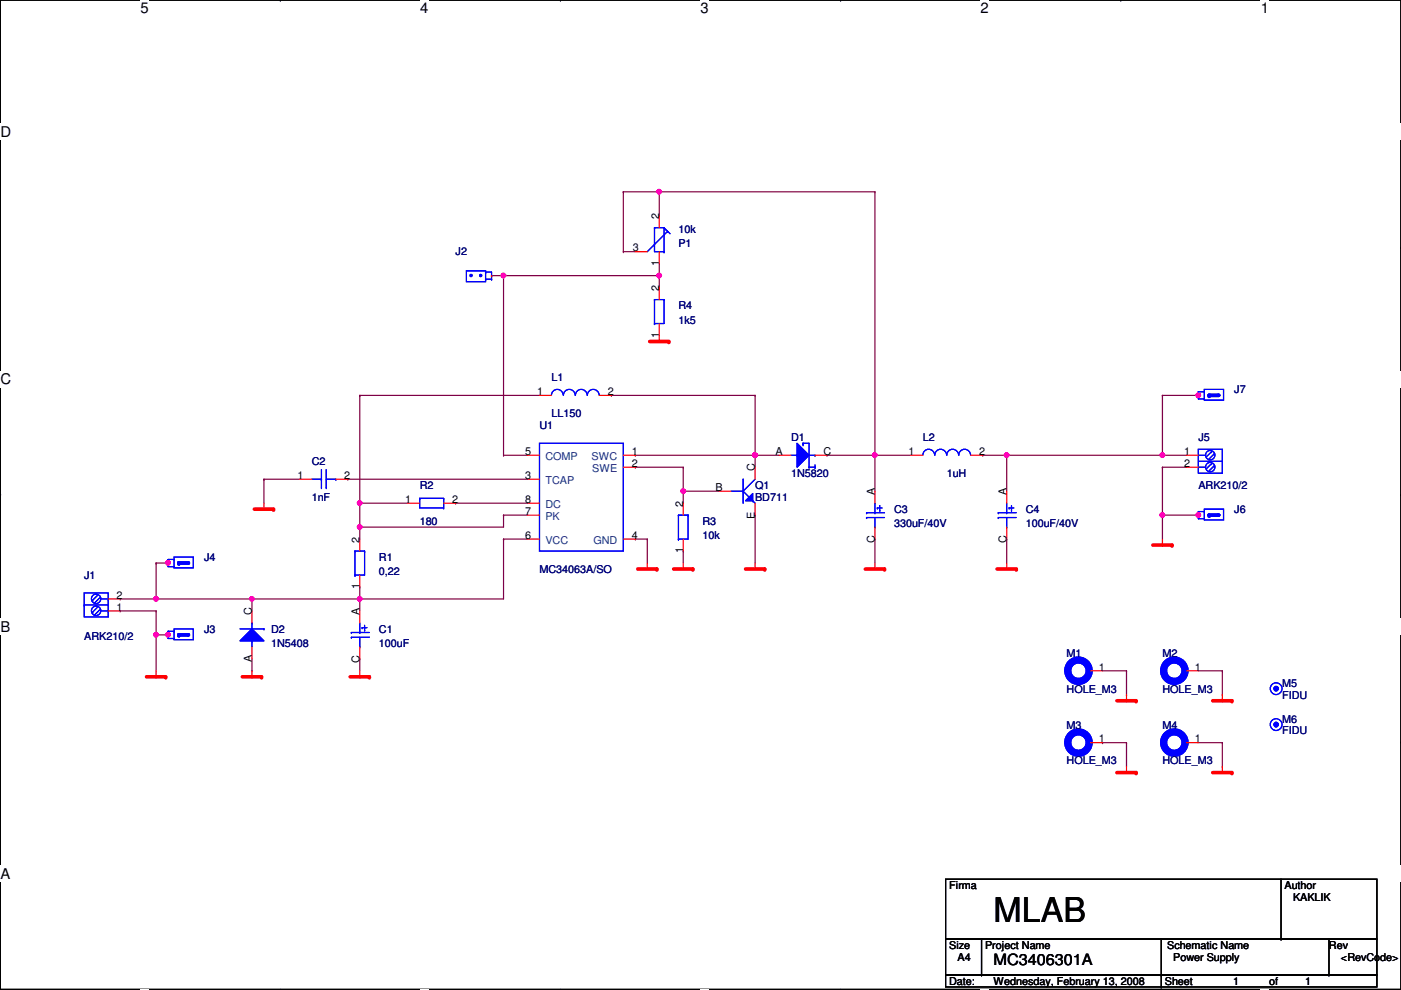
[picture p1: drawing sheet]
<svg xmlns="http://www.w3.org/2000/svg" width="297mm" height="210mm" viewBox="0 0 297 210" stroke-linecap="round" stroke-linejoin="round" font-family="sans-serif">
<defs><g id="words">
<text font-size="7.2" x="210.6" y="195.5">MLAB</text>
<text font-size="3.3" x="210.6" y="204.7">MC3406301A</text>
<g font-size="3.1">
<text x="29.8" y="2.8">5</text>
<text x="89.1" y="2.8">4</text>
<text x="148.5" y="2.8">3</text>
<text x="207.9" y="2.8">2</text>
<text x="267.3" y="2.8">1</text>
<text x=".1" y="29">D</text>
<text x=".1" y="81.5">C</text>
<text x=".1" y="133.9">B</text>
<text x=".1" y="186.4">A</text>
</g>
<g font-size="2.3">
<text x="139.7" y="46.5" transform="rotate(-90 139.7 46.5)">2</text>
<text x="134.2" y="53.3">3</text>
<text x="139.7" y="56.4" transform="rotate(-90 139.7 56.4)">1</text>
<text x="139.7" y="61.8" transform="rotate(-90 139.7 61.8)">2</text>
<text x="139.7" y="71.7" transform="rotate(-90 139.7 71.7)">1</text>
<text x="113.9" y="83.8">1</text>
<text x="128.9" y="83.8">2</text>
<text x="63.1" y="101.6">1</text>
<text x="73" y="101.6">2</text>
<text x="111.3" y="96.5">5</text>
<text x="111.3" y="101.6">3</text>
<text x="133.9" y="96.5">1</text>
<text x="133.9" y="99.1">2</text>
<text x="160.1" y="99.9" transform="rotate(-90 160.1 99.9)">C</text>
<text x="164.4" y="96.5">A</text>
<text x="174.6" y="96.5">C</text>
<text x="192.6" y="96.5">1</text>
<text x="207.6" y="96.5">2</text>
<text x="251" y="96.5">1</text>
<text x="251" y="99.1">2</text>
<text x="85.9" y="106.7">1</text>
<text x="95.8" y="106.7">2</text>
<text x="111.3" y="106.7">8</text>
<text x="144.8" y="107.5" transform="rotate(-90 144.8 107.5)">2</text>
<text x="151.7" y="104.1">B</text>
<text x="185.5" y="104.9" transform="rotate(-90 185.5 104.9)">A</text>
<text x="213.4" y="104.9" transform="rotate(-90 213.4 104.9)">A</text>
<text x="111.3" y="109.2">7</text>
<text x="160.1" y="110" transform="rotate(-90 160.1 110)">E</text>
<text x="76.2" y="115.1" transform="rotate(-90 76.2 115.1)">2</text>
<text x="111.3" y="114.3">6</text>
<text x="133.9" y="114.3">4</text>
<text x="144.8" y="117.4" transform="rotate(-90 144.8 117.4)">1</text>
<text x="185.5" y="115.2" transform="rotate(-90 185.5 115.2)">C</text>
<text x="213.4" y="115.2" transform="rotate(-90 213.4 115.2)">C</text>
<text x="76.2" y="125" transform="rotate(-90 76.2 125)">1</text>
<text x="24.7" y="129.5">1</text>
<text x="24.7" y="127">2</text>
<text x="53.4" y="130.3" transform="rotate(-90 53.4 130.3)">C</text>
<text x="76.2" y="130.3" transform="rotate(-90 76.2 130.3)">A</text>
<text x="53.4" y="140.5" transform="rotate(-90 53.4 140.5)">A</text>
<text x="76.2" y="140.6" transform="rotate(-90 76.2 140.6)">C</text>
<text x="233" y="142.2">1</text>
<text x="253.3" y="142.2">1</text>
<text x="233" y="157.5">1</text>
<text x="253.3" y="157.5">1</text>
<text x="201.2" y="188.6">Firma</text>
<text x="272.4" y="188.6">Author</text>
<text x="274.1" y="191.1">KAKLIK</text>
<text x="201.2" y="201.3">Size</text>
<text x="203" y="203.8">A4</text>
<text x="208.9" y="201.3">Project Name</text>
<text x="247.5" y="201.3">Schematic Name</text>
<text x="248.7" y="203.8">Power Supply</text>
<text x="281.8" y="201.3">Rev</text>
<text x="284.3" y="203.8">&lt;RevCode&gt;</text>
<text x="201.2" y="208.9">Date:</text>
<text x="210.6" y="208.9">Wednesday, February 13, 2008</text>
<text x="247" y="208.9">Sheet</text>
<text x="261.4" y="208.9">1</text>
<text x="269.1" y="208.9">of</text>
<text x="276.7" y="208.9">1</text>
</g>
<g font-size="2.3" fill="#000080">
<text x="143.8" y="52.4">P1</text>
<text x="143.8" y="49.4">10k</text>
<text x="96.6" y="54.2">J2</text>
<text x="143.8" y="65.6">R4</text>
<text x="143.8" y="68.7">1k5</text>
<text x="116.9" y="80.9">L1</text>
<text x="261.7" y="83.4">J7</text>
<text x="116.9" y="88.5">LL150</text>
<text x="114.4" y="91">U1</text>
<text x="167.7" y="93.6">D1</text>
<text x="195.7" y="93.6">L2</text>
<text x="254.1" y="93.6">J5</text>
<text x="66.1" y="98.6">C2</text>
<text x="167.7" y="101.2">1N5820</text>
<text x="200.7" y="101.2">1uH</text>
<text x="66.1" y="106.3">1nF</text>
<text x="89" y="103.7">R2</text>
<text x="160.1" y="103.7">Q1</text>
<text x="160.1" y="106.3">BD711</text>
<text x="254.1" y="103.7">ARK210/2</text>
<text x="89" y="111.3">180</text>
<text x="148.9" y="111.3">R3</text>
<text x="189.6" y="108.8">C3</text>
<text x="189.6" y="111.8">330uF/40V</text>
<text x="217.5" y="108.8">C4</text>
<text x="217.5" y="111.8">100uF/40V</text>
<text x="261.7" y="108.8">J6</text>
<text x="43.3" y="119">J4</text>
<text x="80.3" y="119">R1</text>
<text x="148.9" y="114.4">10k</text>
<text x="17.9" y="122.8">J1</text>
<text x="80.3" y="122">0,22</text>
<text x="114.4" y="121.5">MC34063A/SO</text>
<text x="17.9" y="135.7">ARK210/2</text>
<text x="43.3" y="134.2">J3</text>
<text x="57.5" y="134.2">D2</text>
<text x="57.5" y="137.2">1N5408</text>
<text x="80.3" y="134.2">C1</text>
<text x="80.3" y="137.2">100uF</text>
<text x="226.1" y="139.3">M1</text>
<text x="246.5" y="139.3">M2</text>
<text x="226.1" y="146.9">HOLE_M3</text>
<text x="246.5" y="146.9">HOLE_M3</text>
<text x="271.9" y="145.6">M5</text>
<text x="271.9" y="148.2">FIDU</text>
<text x="226.1" y="154.5">M3</text>
<text x="246.5" y="154.5">M4</text>
<text x="271.9" y="153.2">M6</text>
<text x="271.9" y="155.8">FIDU</text>
<text x="226.1" y="162.1">HOLE_M3</text>
<text x="246.5" y="162.1">HOLE_M3</text>
</g>
<g font-size="2.3" fill="#004080">
<text x="115.7" y="97.6">COMP</text>
<text x="125.4" y="97.6">SWC</text>
<text x="125.6" y="100.2">SWE</text>
<text x="115.7" y="102.7">TCAP</text>
<text x="115.7" y="107.8">DC</text>
<text x="115.7" y="110.3">PK</text>
<text x="115.7" y="115.4">VCC</text>
<text x="125.8" y="115.4">GND</text>
</g>
</g></defs>
<path d="M.1 0h296.9v209.8h-296.9z" fill="none" stroke="#000" stroke-width=".25"/>
<g fill="#fff">
<path d="M29.8 0h1.7v3.5h-1.7z"/>
<path d="M29.8 209.8l1.7 .1z"/>
</g>
<path d="M59.4 0h.1M59.4 209.8h.1" fill="none" stroke="#000" stroke-width=".25"/>
<g fill="#fff">
<path d="M89.1 0h1.7v3.5h-1.7z"/>
<path d="M89.1 209.8l1.7 .1z"/>
</g>
<path d="M118.8 0h.1M118.8 209.8h.1" fill="none" stroke="#000" stroke-width=".25"/>
<g fill="#fff">
<path d="M148.5 0h1.7v3.5h-1.7z"/>
<path d="M148.5 209.8l1.7 .1z"/>
</g>
<path d="M178.2 0h.1M178.2 209.8h.1" fill="none" stroke="#000" stroke-width=".25"/>
<g fill="#fff">
<path d="M207.9 0h1.7v3.5h-1.7z"/>
<path d="M207.9 209.8l1.7 .1z"/>
</g>
<path d="M237.6 0h.1M237.6 209.8h.1" fill="none" stroke="#000" stroke-width=".25"/>
<g fill="#fff">
<path d="M267.3 0h1.7v3.5h-1.7z"/>
<path d="M267.3 209.8l1.7 .1z"/>
<path d="M.1 26.2h2.2v3.5h-2.2z"/>
<path d="M297 26.2l.1 3.5z"/>
<path d="M.1 78.7h2.2v3.5h-2.2z"/>
<path d="M297 78.7l.1 3.5z"/>
</g>
<path d="M.1 52.5h.1M297 52.5h.1" fill="none" stroke="#000" stroke-width=".25"/>
<g fill="#fff">
<path d="M.1 131.1h2.1v3.5h-2.1z"/>
<path d="M297 131.1l.1 3.5z"/>
</g>
<path d="M.1 104.9h.1M297 104.9h.1" fill="none" stroke="#000" stroke-width=".25"/>
<path d="M.1 104.9h.1M297 104.9h.1" fill="none" stroke="#000" stroke-width=".21"/>
<g fill="#fff">
<path d="M.1 183.6h2.1v3.5h-2.1z"/>
<path d="M297 183.6l.1 3.5z"/>
</g>
<path d="M.1 157.4h.1M297 157.4h.1" fill="none" stroke="#000" stroke-width=".25"/>
<path d="M76.3 111.8h.1M76.3 111.8h30.5M106.8 114.3h.1M106.8 114.3v12.7h-30.5M106.8 114.3h5M76.3 127h.1" fill="none" stroke="#800040" stroke-width=".25"/>
<circle cx="76.3" cy="111.8" r=".49" fill="#f0f"/>
<circle cx="76.3" cy="111.8" r=".49" fill="none" stroke="#f0f" stroke-width=".25"/>
<path d="M76.3 111.8h.1M76.3 106.7h.1M76.3 106.7v7.6M76.3 106.7h10.1M96.6 106.7h.1M96.6 106.7h15.2M106.8 109.3h.1M106.8 109.3v2.5M106.8 109.3h5M53.4 127h.1M76.3 124.5h.1M76.3 124.5v2.5h-22.9" fill="none" stroke="#800040" stroke-width=".25"/>
<circle cx="76.3" cy="127" r=".49" fill="#f0f"/>
<circle cx="76.3" cy="127" r=".49" fill="none" stroke="#f0f" stroke-width=".25"/>
<circle cx="53.4" cy="127" r=".49" fill="#f0f"/>
<circle cx="53.4" cy="127" r=".49" fill="none" stroke="#f0f" stroke-width=".25"/>
<path d="M33.1 134.7h.1M33.1 134.7v7.6" fill="none" stroke="#800040" stroke-width=".25"/>
<circle cx="33.1" cy="134.6" r=".49" fill="#f0f"/>
<circle cx="33.1" cy="134.6" r=".49" fill="none" stroke="#f0f" stroke-width=".25"/>
<g fill="none" stroke="#800040" stroke-width=".25">
<path d="M76.3 83.9h.1M76.3 83.9v22.8M56 101.6h.1M56 101.6v5.1M56 101.6h7.6M73.7 101.6h.1M73.7 101.6h38.1M25.5 129.6h.1M25.5 129.6h7.6M76.3 127h.1M76.3 139.7h.1M76.3 127v2.6"/>
<path d="M76.3 139.7v2.6"/>
</g>
<circle cx="76.3" cy="106.7" r=".49" fill="#f0f"/>
<circle cx="76.3" cy="106.7" r=".49" fill="none" stroke="#f0f" stroke-width=".25"/>
<path d="M76.3 83.9h.1M76.3 83.9h38.1M129.6 83.9h.1M129.6 83.9h30.5M160.1 83.9h.1M160.1 83.9v12.7" fill="none" stroke="#800040" stroke-width=".25"/>
<circle cx="160.1" cy="96.5" r=".49" fill="#f0f"/>
<circle cx="160.1" cy="96.5" r=".49" fill="none" stroke="#f0f" stroke-width=".25"/>
<path d="M160.1 96.6h.1M160.1 96.6h5.1M33.1 119.4h.1M33.1 119.4h2.5M134.7 114.3h.1M134.7 114.3h2.5M137.2 114.3h.1M137.2 114.3v5.1" fill="none" stroke="#800040" stroke-width=".25"/>
<circle cx="35.6" cy="119.4" r=".49" fill="#f0f"/>
<circle cx="35.6" cy="119.4" r=".49" fill="none" stroke="#f0f" stroke-width=".25"/>
<path d="M33.1 119.4h.1M33.1 119.4v7.6h-7.6M25.5 127h.1M33.1 134.7h.1M33.1 134.7h2.5" fill="none" stroke="#800040" stroke-width=".25"/>
<circle cx="35.6" cy="134.6" r=".49" fill="#f0f"/>
<circle cx="35.6" cy="134.6" r=".49" fill="none" stroke="#f0f" stroke-width=".25"/>
<path d="M185.5 96.6h.1M185.5 96.6h7.6M185.5 96.6v7.6M33.1 129.6h.1M33.1 129.6v5.1" fill="none" stroke="#800040" stroke-width=".25"/>
<circle cx="185.5" cy="96.5" r=".49" fill="#f0f"/>
<circle cx="185.5" cy="96.5" r=".49" fill="none" stroke="#f0f" stroke-width=".25"/>
<path d="M175.3 96.6h.1M175.3 96.6h10.2M208.4 96.6h.1M208.4 96.6h5M213.4 96.6h.1M213.4 96.6v7.6M246.5 96.6h.1M246.5 96.6h5M185.5 114.3h.1M185.5 114.3v5.1M213.4 114.3h.1M213.4 114.3v5.1" fill="none" stroke="#800040" stroke-width=".25"/>
<circle cx="246.4" cy="96.5" r=".49" fill="#f0f"/>
<circle cx="246.4" cy="96.5" r=".49" fill="none" stroke="#f0f" stroke-width=".25"/>
<path d="M246.5 109.3h.1M246.5 109.3v5" fill="none" stroke="#800040" stroke-width=".25"/>
<circle cx="246.4" cy="109.2" r=".49" fill="#f0f"/>
<circle cx="246.4" cy="109.2" r=".49" fill="none" stroke="#f0f" stroke-width=".25"/>
<path d="M246.5 99.1h.1M246.5 99.1h5M246.5 109.3h.1M246.5 109.3h7.6" fill="none" stroke="#800040" stroke-width=".25"/>
<circle cx="254.1" cy="109.2" r=".49" fill="#f0f"/>
<circle cx="254.1" cy="109.2" r=".49" fill="none" stroke="#f0f" stroke-width=".25"/>
<path d="M246.5 99.1h.1M246.5 83.9h.1M246.5 99.1v10.2M246.5 83.9h7.6" fill="none" stroke="#800040" stroke-width=".25"/>
<circle cx="254.1" cy="83.8" r=".49" fill="#f0f"/>
<circle cx="254.1" cy="83.8" r=".49" fill="none" stroke="#f0f" stroke-width=".25"/>
<path d="M213.4 96.6h.1M246.5 83.9h.1M246.5 83.9v12.7h-33.1" fill="none" stroke="#800040" stroke-width=".25"/>
<circle cx="213.4" cy="96.5" r=".49" fill="#f0f"/>
<circle cx="213.4" cy="96.5" r=".49" fill="none" stroke="#f0f" stroke-width=".25"/>
<path d="M33.1 127h.1M33.1 127h20.3M53.4 127h.1M53.4 127v2.6M53.4 139.7v2.6M53.4 142.3h.1" fill="none" stroke="#800040" stroke-width=".25"/>
<circle cx="33.1" cy="127" r=".49" fill="#f0f"/>
<circle cx="33.1" cy="127" r=".49" fill="none" stroke="#f0f" stroke-width=".25"/>
<path d="M160.1 96.6h.1M160.1 96.6v2.5" fill="none" stroke="#800040" stroke-width=".25"/>
<circle cx="160.1" cy="96.5" r=".49" fill="#f0f"/>
<circle cx="160.1" cy="96.5" r=".49" fill="none" stroke="#f0f" stroke-width=".25"/>
<path d="M134.7 96.6h.1M134.7 99.1h.1M134.7 96.6h25.4M134.7 99.1h10.2M144.9 99.1h.1M144.9 99.1v7.6M144.9 116.9h.1M144.9 104.2h.1M144.9 116.9v2.5M144.9 104.2h7.6M160.1 109.3h.1M160.1 109.3v10.1" fill="none" stroke="#800040" stroke-width=".25"/>
<circle cx="144.8" cy="104.2" r=".49" fill="#f0f"/>
<circle cx="144.8" cy="104.2" r=".49" fill="none" stroke="#f0f" stroke-width=".25"/>
<g fill="none" stroke="#800040" stroke-width=".25">
<path d="M106.8 58.5h.1M106.8 58.5v38.1M106.8 96.6h.1M106.8 96.6h5M233.8 157.5h.1M233.8 142.3h5M233.8 157.5h5M238.8 142.3h.1M238.8 147.4h.1M238.8 157.5h.1M238.8 142.3v5.1M238.8 157.5v5.1"/>
<path d="M254.1 142.3h5.1M254.1 157.5h5.1M259.2 142.3h.1M259.2 147.4h.1M259.2 157.5h.1M259.2 142.3v5.1M259.2 157.5v5.1M259.2 162.6h.1"/>
</g>
<circle cx="106.7" cy="58.4" r=".49" fill="#f0f"/>
<circle cx="106.7" cy="58.4" r=".49" fill="none" stroke="#f0f" stroke-width=".25"/>
<path d="M139.8 58.5h.1M139.8 40.7h.1M139.8 40.7v5.1M139.8 55.9v2.6M139.8 40.7h45.7" fill="none" stroke="#800040" stroke-width=".25"/>
<circle cx="139.8" cy="40.7" r=".49" fill="#f0f"/>
<circle cx="139.8" cy="40.7" r=".49" fill="none" stroke="#f0f" stroke-width=".25"/>
<path d="M104.2 58.5h35.6M106.8 58.5h.1M132.2 53.4h.1M132.2 40.7h.1M132.2 53.4h2.5M132.2 40.7v12.7M132.2 40.7h7.6M139.8 58.5h.1M139.8 58.5v2.5M185.5 40.7h.1M185.5 40.7v55.9M139.8 61h.1" fill="none" stroke="#800040" stroke-width=".25"/>
<circle cx="139.8" cy="58.4" r=".49" fill="#f0f"/>
<circle cx="139.8" cy="58.4" r=".49" fill="none" stroke="#f0f" stroke-width=".25"/>
<path d="M33.1 143.6h.1M33.1 142.3v1.3" fill="none" stroke="#f00" stroke-width=".25"/>
<path d="M31.1 143.6h4" fill="none" stroke="#f00" stroke-width=".76"/>
<circle cx="35.1" cy="143.6" r=".38" fill="#f00"/>
<path d="M76.3 143.6h.1M76.3 142.3v1.3" fill="none" stroke="#f00" stroke-width=".25"/>
<path d="M74.2 143.6h4.1" fill="none" stroke="#f00" stroke-width=".76"/>
<circle cx="78.3" cy="143.6" r=".38" fill="#f00"/>
<path d="M56 108h.1M56 106.7v1.3" fill="none" stroke="#f00" stroke-width=".25"/>
<path d="M53.9 108h4.1" fill="none" stroke="#f00" stroke-width=".76"/>
<circle cx="58" cy="108" r=".38" fill="#f00"/>
<path d="M137.2 119.4v1.3M137.2 120.7h.1" fill="none" stroke="#f00" stroke-width=".25"/>
<path d="M135.2 120.7h4.1" fill="none" stroke="#f00" stroke-width=".76"/>
<circle cx="139.3" cy="120.7" r=".38" fill="#f00"/>
<path d="M185.5 119.4v1.3M185.5 120.7h.1" fill="none" stroke="#f00" stroke-width=".25"/>
<path d="M183.5 120.7h4" fill="none" stroke="#f00" stroke-width=".76"/>
<circle cx="187.5" cy="120.7" r=".38" fill="#f00"/>
<path d="M213.4 119.4v1.3M213.4 120.7h.1" fill="none" stroke="#f00" stroke-width=".25"/>
<path d="M211.4 120.7h4.1" fill="none" stroke="#f00" stroke-width=".76"/>
<circle cx="215.5" cy="120.7" r=".38" fill="#f00"/>
<path d="M246.5 115.6h.1M246.5 114.3v1.3" fill="none" stroke="#f00" stroke-width=".25"/>
<path d="M244.4 115.6h4.1" fill="none" stroke="#f00" stroke-width=".76"/>
<circle cx="248.5" cy="115.6" r=".38" fill="#f00"/>
<path d="M53.4 143.6h.1M53.4 142.3v1.3" fill="none" stroke="#f00" stroke-width=".25"/>
<path d="M51.4 143.6h4.1" fill="none" stroke="#f00" stroke-width=".76"/>
<circle cx="55.5" cy="143.6" r=".38" fill="#f00"/>
<path d="M160.1 119.4v1.3M160.1 120.7h.1" fill="none" stroke="#f00" stroke-width=".25"/>
<path d="M158.1 120.7h4" fill="none" stroke="#f00" stroke-width=".76"/>
<circle cx="162.1" cy="120.7" r=".38" fill="#f00"/>
<path d="M144.9 119.4v1.3M144.9 120.7h.1" fill="none" stroke="#f00" stroke-width=".25"/>
<path d="M142.8 120.7h4.1" fill="none" stroke="#f00" stroke-width=".76"/>
<circle cx="146.9" cy="120.7" r=".38" fill="#f00"/>
<path d="M238.8 148.6h.1M238.8 147.4v1.2" fill="none" stroke="#f00" stroke-width=".25"/>
<path d="M236.8 148.6h4.1" fill="none" stroke="#f00" stroke-width=".76"/>
<circle cx="240.9" cy="148.6" r=".38" fill="#f00"/>
<path d="M259.2 148.6h.1M259.2 147.4v1.2" fill="none" stroke="#f00" stroke-width=".25"/>
<path d="M257.1 148.6h4.1" fill="none" stroke="#f00" stroke-width=".76"/>
<circle cx="261.2" cy="148.6" r=".38" fill="#f00"/>
<path d="M238.8 163.9h.1M238.8 162.6v1.3" fill="none" stroke="#f00" stroke-width=".25"/>
<path d="M236.8 163.9h4.1" fill="none" stroke="#f00" stroke-width=".76"/>
<circle cx="240.9" cy="163.9" r=".38" fill="#f00"/>
<path d="M259.2 163.9h.1M259.2 162.6v1.3" fill="none" stroke="#f00" stroke-width=".25"/>
<path d="M257.1 163.9h4.1" fill="none" stroke="#f00" stroke-width=".76"/>
<circle cx="261.2" cy="163.9" r=".38" fill="#f00"/>
<path d="M139.8 72.4h.1M139.8 71.2v1.2" fill="none" stroke="#f00" stroke-width=".25"/>
<path d="M137.7 72.4h4.1" fill="none" stroke="#f00" stroke-width=".76"/>
<circle cx="141.8" cy="72.4" r=".38" fill="#f00"/>
<path d="M200.5 186.5h91.4v12.7h-91.4zM200.5 199.2h91.4v7.6h-91.4zM208.1 199.2v7.6M246.2 199.2v10.1M271.6 199.2h.1M271.6 186.5v12.7M281.8 199.2v7.6M200.5 206.8h91.4v2.5h-91.4zM208.1 206.8h.1M246.2 206.8h.1M246.2 209.3h.1M281.8 206.8h.1" fill="none" stroke="#000" stroke-width=".25"/>
<circle cx="270.6" cy="146.1" r=".49" fill="#00f"/>
<g fill="none" stroke="#00f" stroke-width=".25">
<circle cx="270.6" cy="146.1" r=".49"/>
<circle cx="270.6" cy="146.1" r="1.25"/>
</g>
<circle cx="270.6" cy="146.1" r=".49" fill="#00f"/>
<g fill="none" stroke="#00f" stroke-width=".25">
<path d="M170.3 94h.1M170.3 94h1.2v5.1M171.5 99.1h.1M171.5 99.1h1.3M171.5 96.6h1.3M172.8 99.1h.1M172.8 96.6h.1M17.9 125.8h5v5.1h-5zM17.9 128.3h.1M17.9 128.3h5M19.6 129.8h.1M19.6 127.3h.1"/>
<path d="M20.1 130.3h.1M20.1 127.8h.1M20.7 128.8l-1.1 1M20.7 126.3l-1.1 1M21.2 129.3l-1.1 1M21.2 126.8l-1.1 1M21.4 129.6h1.5M21.4 127h1.5M22.9 129.6h.1M22.9 127h.1"/>
<circle cx="20.4" cy="129.6" r="1"/>
<circle cx="20.4" cy="127" r="1"/>
<circle cx="270.6" cy="146.1" r=".49"/>
<circle cx="270.6" cy="146.1" r="1.25"/>
</g>
<path d="M22.9 129.6h2.6M22.9 127h2.6" fill="none" stroke="#f00" stroke-width=".25"/>
<path d="M169 94l2.5 2.6-2.5 2.5z" fill="#00f"/>
<path d="M167.7 96.6h1.3M169 94l2.5 2.6-2.5 2.5zM169 96.6h.1M170.3 94h.1M170.3 94v.5M170.3 94h1.2v5.1M171.5 99.1h.1M171.5 96.6h1.3M171.5 99.1h1.3M172.8 99.1h.1M172.8 96.6h.1M172.8 98.6v.5" fill="none" stroke="#00f" stroke-width=".25"/>
<path d="M169 94l2.5 2.6-2.5 2.5z" fill="#00f"/>
<g fill="none" stroke="#00f" stroke-width=".25">
<path d="M167.7 96.6h1.3M169 94l2.5 2.6-2.5 2.5zM169 96.6h.1M170.3 94h.1M170.3 94v.5M172.8 99.1h.1M172.8 98.6v.5M254.1 108.5h.1M254.1 109.3h.1M254.1 108.5v1.5h1.3M254.1 108.5h1.3M255.4 108h4v2.3h-4z"/>
<path d="M255.4 108.5h.1M255.4 110h.1"/>
</g>
<path d="M165.2 96.6h2.5M172.8 96.6h2.5" fill="none" stroke="#f00" stroke-width=".25"/>
<path d="M256.2 109.1h.3v.3h-.3z" fill-rule="evenodd" fill="#00f"/>
<path d="M256.2 109.1h.3v.3h-.3z" fill="none" stroke="#00f" stroke-width=".25"/>
<path d="M258.2 109.1h.3v.3h-.3z" fill-rule="evenodd" fill="#00f"/>
<path d="M258.2 109.1h.3v.3h-.3z" fill="none" stroke="#00f" stroke-width=".25"/>
<path d="M256.4 109.3h2" fill="none" stroke="#00f" stroke-width=".76"/>
<circle cx="256.4" cy="109.3" r=".38" fill="#00f"/>
<path d="M254.1 108.5h.1M254.1 109.3h.1M254.1 108.5v1.5h1.3M254.1 108.5h1.3M255.4 108h4v2.3h-4zM255.4 108.5h.1M255.4 110h.1" fill="none" stroke="#00f" stroke-width=".25"/>
<path d="M256.2 109.1h.3v.3h-.3z" fill-rule="evenodd" fill="#00f"/>
<path d="M256.2 109.1h.3v.3h-.3z" fill="none" stroke="#00f" stroke-width=".25"/>
<path d="M258.2 109.1h.3v.3h-.3z" fill-rule="evenodd" fill="#00f"/>
<path d="M258.2 109.1h.3v.3h-.3z" fill="none" stroke="#00f" stroke-width=".25"/>
<path d="M256.4 109.3h2" fill="none" stroke="#00f" stroke-width=".76"/>
<circle cx="256.4" cy="109.3" r=".38" fill="#00f"/>
<path d="M254.1 109.3h.1M76.3 129.6v2.5M76.3 137.2v2.5M231.2 142.3h2.6" fill="none" stroke="#f00" stroke-width=".25"/>
<g fill="none" stroke="#00f" stroke-width=".25">
<path d="M74.5 134.2h.1M74.5 135.2h.1M74.5 134.2h3.8M74.5 135.2h3.8M76.3 134.2h.1M76.3 137.2h.1M76.3 132.1v2.1M76.3 135.2v2M76.8 133.1h.1M76.8 133.1h1M77.3 133.6h.1M77.3 132.6v1"/>
<path d="M231 142.3h.1M231 142.3h.2"/>
</g>
<circle cx="228.7" cy="142.3" r="2.27" fill="none" stroke="#00f" stroke-width="1.5"/>
<path d="M158.1 106.2l1.5-1.5v1.5z" fill="#00f"/>
<path d="M155 104.2h2.6M157.6 101.6h.1M157.6 104.2h.1M157.6 104.2l1.2 1.3M157.6 101.6v5.1M158.1 106.2l1.5-1.5v1.5zM158.8 105.5h.1M159.6 106.2h.1M159.6 106.2l.5 .5M160.1 101.6l-2.5 2.6" fill="none" stroke="#00f" stroke-width=".25"/>
<path d="M158.1 106.2l1.5-1.5v1.5z" fill="#00f"/>
<g fill="none" stroke="#00f" stroke-width=".25">
<path d="M68.2 99.6v3.8M69.2 99.6v3.8M116.9 83.8a1.25 1.25 0 0 1 1.3-1.2 1.25 1.25 0 0 1 1.2 1.2M119.5 83.8a1.25 1.25 0 0 1 1.2-1.2 1.25 1.25 0 0 1 1.3 1.2M122 83.8a1.25 1.25 0 0 1 1.2-1.2 1.25 1.25 0 0 1 1.3 1.2M124.5 83.8a1.25 1.25 0 0 1 1.3-1.2 1.25 1.25 0 0 1 1.2 1.2M254.1 95.3h5.1v5.1h-5.1zM254.1 96.6h.1M254.1 99.1h.1M254.1 96.6h1.5M254.1 99.1h1.5M254.1 97.8h5.1"/>
<path d="M256.9 95.8h.1M256.9 98.3h.1M256.9 95.8l-1 1M256.9 98.3l-1 1.1M257.4 96.3h.1M257.4 98.8h.1M257.4 96.3l-1 1M257.4 98.8l-1 1.1M259.2 97.8h.1M66.1 101.6h2.1M68.2 101.6h.1M68.2 103.4h.1"/>
<path d="M69.2 103.4h.1M69.2 101.6h2M71.2 101.6h.1M89 105.7h.1M89 105.7v2h5.1M89 105.7h5.1M94.1 107.7h.1M94.1 105.7h.1M94.1 105.7v2M155 104.2h2.6M157.6 101.6h.1M157.6 104.2h.1"/>
<path d="M157.6 104.2l1.2 1.3M157.6 101.6v5.1M158.1 106.2l1.5-1.5v1.5zM158.8 105.5h.1M159.6 106.2h.1M159.6 106.2l.5 .5M160.1 101.6l-2.5 2.6M35.6 133.9h.1M35.6 134.7h.1M35.6 133.9v1.5h1.3M35.6 133.9h1.3M36.9 133.4h4.1v2.3h-4.1z"/>
<path d="M36.9 133.9h.1M36.9 135.4h.1"/>
<circle cx="256.6" cy="96.5" r="1"/>
<circle cx="256.6" cy="99.1" r="1"/>
</g>
<path d="M114.4 83.9h2.5M127.1 83.9h2.5M160.1 99.1v2.5M251.5 96.6h2.6M251.5 99.1h2.6M63.6 101.6h2.5M71.2 101.6h2.5M86.4 106.7h2.6M94.1 106.7h2.5M152.5 104.2h2.5M160.1 106.7v2.6" fill="none" stroke="#f00" stroke-width=".25"/>
<path d="M37.7 134.5h.4v.3h-.4z" fill-rule="evenodd" fill="#00f"/>
<path d="M37.7 134.5h.4v.3h-.4z" fill="none" stroke="#00f" stroke-width=".25"/>
<path d="M39.8 134.5h.3v.3h-.3z" fill-rule="evenodd" fill="#00f"/>
<path d="M39.8 134.5h.3v.3h-.3z" fill="none" stroke="#00f" stroke-width=".25"/>
<path d="M37.9 134.7h2.1" fill="none" stroke="#00f" stroke-width=".76"/>
<circle cx="37.9" cy="134.7" r=".38" fill="#00f"/>
<path d="M35.6 133.9h.1M35.6 134.7h.1M35.6 133.9v1.5h1.3M35.6 133.9h1.3M36.9 133.4h4.1v2.3h-4.1zM36.9 133.9h.1M36.9 135.4h.1" fill="none" stroke="#00f" stroke-width=".25"/>
<path d="M37.7 134.5h.4v.3h-.4z" fill-rule="evenodd" fill="#00f"/>
<path d="M37.7 134.5h.4v.3h-.4z" fill="none" stroke="#00f" stroke-width=".25"/>
<path d="M39.8 134.5h.3v.3h-.3z" fill-rule="evenodd" fill="#00f"/>
<path d="M39.8 134.5h.3v.3h-.3z" fill="none" stroke="#00f" stroke-width=".25"/>
<path d="M37.9 134.7h2.1" fill="none" stroke="#00f" stroke-width=".76"/>
<circle cx="37.9" cy="134.7" r=".38" fill="#00f"/>
<path d="M35.6 134.7h.1M251.5 142.3h2.6" fill="none" stroke="#f00" stroke-width=".25"/>
<circle cx="249" cy="142.3" r="2.27" fill="none" stroke="#00f" stroke-width="1.5"/>
<path d="M254.1 83.1h.1M254.1 83.9h.1M254.1 83.1v1.5h1.3M254.1 83.1h1.3M255.4 82.6h4v2.3h-4zM255.4 83.1h.1M255.4 84.6h.1M251.3 142.3h.1M251.3 142.3h.2" fill="none" stroke="#00f" stroke-width=".25"/>
<path d="M256.2 83.7h.3v.3h-.3z" fill-rule="evenodd" fill="#00f"/>
<path d="M256.2 83.7h.3v.3h-.3z" fill="none" stroke="#00f" stroke-width=".25"/>
<path d="M258.2 83.7h.3v.3h-.3z" fill-rule="evenodd" fill="#00f"/>
<path d="M258.2 83.7h.3v.3h-.3z" fill="none" stroke="#00f" stroke-width=".25"/>
<path d="M256.4 83.9h2" fill="none" stroke="#00f" stroke-width=".76"/>
<circle cx="256.4" cy="83.9" r=".38" fill="#00f"/>
<path d="M254.1 83.1h.1M254.1 83.9h.1M254.1 83.1v1.5h1.3M254.1 83.1h1.3M255.4 82.6h4v2.3h-4zM255.4 83.1h.1M255.4 84.6h.1" fill="none" stroke="#00f" stroke-width=".25"/>
<path d="M256.2 83.7h.3v.3h-.3z" fill-rule="evenodd" fill="#00f"/>
<path d="M256.2 83.7h.3v.3h-.3z" fill="none" stroke="#00f" stroke-width=".25"/>
<path d="M258.2 83.7h.3v.3h-.3z" fill-rule="evenodd" fill="#00f"/>
<path d="M258.2 83.7h.3v.3h-.3z" fill="none" stroke="#00f" stroke-width=".25"/>
<path d="M256.4 83.9h2" fill="none" stroke="#00f" stroke-width=".76"/>
<circle cx="256.4" cy="83.9" r=".38" fill="#00f"/>
<path d="M254.1 83.9h.1" fill="none" stroke="#f00" stroke-width=".25"/>
<path d="M50.9 133.4h5.1M53.4 132.1h.1M53.4 132.1v1.3M56 133.4h.1" fill="none" stroke="#00f" stroke-width=".25"/>
<path d="M50.9 135.9l2.5-2.5 2.6 2.5z" fill="#00f"/>
<path d="M50.9 135.9l2.5-2.5 2.6 2.5zM50.9 133.4h5.1M53.4 135.9h.1M53.4 132.1h.1M53.4 132.1v1.3M53.4 135.9v1.3M56 133.4h.1" fill="none" stroke="#00f" stroke-width=".25"/>
<path d="M50.9 135.9l2.5-2.5 2.6 2.5z" fill="#00f"/>
<g fill="none" stroke="#00f" stroke-width=".25">
<path d="M195.7 96.5a1.27 1.27 0 0 1 1.2-1.2 1.27 1.27 0 0 1 1.3 1.2 1.25 1.25 0 0 1 1.2-1.2 1.25 1.25 0 0 1 1.3 1.2M200.7 96.5a1.25 1.25 0 0 1 1.3-1.2 1.25 1.25 0 0 1 1.2 1.2M203.3 96.5a1.25 1.25 0 0 1 1.2-1.2 1.25 1.25 0 0 1 1.3 1.2M75.3 116.9h.1M75.3 116.9v5.1M75.3 116.9h2M77.3 116.9h.1M77.3 116.9v5.1h-2M183.7 108.8h.1M183.7 109.8h.1M183.7 108.8h3.8M183.7 109.8h3.8"/>
<path d="M185.5 108.8h.1M185.5 111.8h.1M185.5 106.7v2.1M185.5 109.8v2M186 107.7h.1M186 107.7h1M186.5 108.2h.1M186.5 107.2v1M50.9 135.9l2.5-2.5 2.6 2.5zM53.4 135.9h.1M53.4 135.9v1.3M75.3 122h.1"/>
<path d="M231 157.5h.1M231 157.5h.2"/>
</g>
<path d="M193.1 96.6h2.6M205.8 96.6h2.6M76.3 114.3v2.6M185.5 104.2v2.5M185.5 111.8v2.5M53.4 129.6v2.5M53.4 137.2v2.5M76.3 122v2.5M231.2 157.5h2.6" fill="none" stroke="#f00" stroke-width=".25"/>
<circle cx="228.7" cy="157.5" r="2.27" fill="none" stroke="#00f" stroke-width="1.5"/>
<circle cx="270.6" cy="153.7" r=".49" fill="#00f"/>
<g fill="none" stroke="#00f" stroke-width=".25">
<circle cx="270.6" cy="153.7" r=".49"/>
<circle cx="270.6" cy="153.7" r="1.25"/>
</g>
<circle cx="270.6" cy="153.7" r=".49" fill="#00f"/>
<g fill="none" stroke="#00f" stroke-width=".25">
<path d="M138.8 68.6h.1M138.8 63.5h.1M138.8 63.5v5.1M138.8 63.5h2M140.8 63.5h.1M140.8 63.5v5.1h-2M35.6 118.7h.1M35.6 119.4h.1M35.6 118.7v1.5h1.3M35.6 118.7h1.3M36.9 118.2h4.1v2.2h-4.1zM36.9 118.7h.1"/>
<path d="M36.9 120.2h.1M251.3 157.5h.1M251.3 157.5h.2"/>
<circle cx="270.6" cy="153.7" r=".49"/>
<circle cx="270.6" cy="153.7" r="1.25"/>
</g>
<path d="M139.8 61v2.5M139.8 68.6v2.6M251.5 157.5h2.6" fill="none" stroke="#f00" stroke-width=".25"/>
<circle cx="249" cy="157.5" r="2.27" fill="none" stroke="#00f" stroke-width="1.5"/>
<path d="M37.7 119.2h.4v.4h-.4z" fill-rule="evenodd" fill="#00f"/>
<path d="M37.7 119.2h.4v.4h-.4z" fill="none" stroke="#00f" stroke-width=".25"/>
<path d="M39.8 119.2h.3v.4h-.3z" fill-rule="evenodd" fill="#00f"/>
<path d="M39.8 119.2h.3v.4h-.3z" fill="none" stroke="#00f" stroke-width=".25"/>
<path d="M37.9 119.4h2.1" fill="none" stroke="#00f" stroke-width=".76"/>
<circle cx="37.9" cy="119.4" r=".38" fill="#00f"/>
<path d="M35.6 118.7h.1M35.6 119.4h.1M35.6 118.7v1.5h1.3M35.6 118.7h1.3M36.9 118.2h4.1v2.2h-4.1zM36.9 118.7h.1M36.9 120.2h.1" fill="none" stroke="#00f" stroke-width=".25"/>
<path d="M37.7 119.2h.4v.4h-.4z" fill-rule="evenodd" fill="#00f"/>
<path d="M37.7 119.2h.4v.4h-.4z" fill="none" stroke="#00f" stroke-width=".25"/>
<path d="M39.8 119.2h.3v.4h-.3z" fill-rule="evenodd" fill="#00f"/>
<path d="M39.8 119.2h.3v.4h-.3z" fill="none" stroke="#00f" stroke-width=".25"/>
<path d="M37.9 119.4h2.1" fill="none" stroke="#00f" stroke-width=".76"/>
<circle cx="37.9" cy="119.4" r=".38" fill="#00f"/>
<path d="M35.6 119.4h.1M144.9 106.7v2.6M144.9 114.3v2.6M213.4 104.2v2.5M213.4 111.8v2.5" fill="none" stroke="#f00" stroke-width=".25"/>
<g fill="none" stroke="#00f" stroke-width=".25">
<path d="M98.9 57.4h4.1v2.3h-4.1zM103 59.2h.1M103 57.7h.1M103 57.7h1.2v1.5M103 59.2h1.2M104.2 59.2h.1M104.2 58.5h.1M143.8 114.3h.1M143.8 109.3h.1M143.8 109.3v5M143.8 109.3h2.1M145.9 109.3h.1"/>
<path d="M145.9 109.3v5h-2.1M211.7 108.8h.1M211.7 109.8h.1M211.7 108.8h3.8M211.7 109.8h3.8M213.4 108.8h.1M213.4 111.8h.1M213.4 106.7v2.1M213.4 109.8v2M213.9 107.7h.1M213.9 107.7h1.1M214.5 108.2h.1"/>
<path d="M214.5 107.2v1"/>
</g>
<path d="M101.7 58.3h.4v.3h-.4z" fill-rule="evenodd" fill="#00f"/>
<path d="M101.7 58.3h.4v.3h-.4z" fill="none" stroke="#00f" stroke-width=".25"/>
<path d="M99.7 58.3h.3v.3h-.3z" fill-rule="evenodd" fill="#00f"/>
<path d="M98.9 57.4h4.1v2.3h-4.1zM99.7 58.3h.3v.3h-.3zM103 59.2h.1M103 57.7h.1M103 57.7h1.2v1.5M103 59.2h1.2M104.2 59.2h.1M104.2 58.5h.1" fill="none" stroke="#00f" stroke-width=".25"/>
<path d="M101.7 58.3h.4v.3h-.4z" fill-rule="evenodd" fill="#00f"/>
<path d="M101.7 58.3h.4v.3h-.4z" fill="none" stroke="#00f" stroke-width=".25"/>
<path d="M99.7 58.3h.3v.3h-.3z" fill-rule="evenodd" fill="#00f"/>
<path d="M99.7 58.3h.3v.3h-.3zM138.8 48.3h.1M138.8 48.3v5.1h2M138.8 48.3h2M140.8 53.4h.1M140.8 48.3h.1M140.8 48.3v5.1M141.1 48.6h.1M141.1 48.6l1 1M141.6 49.1h.1M141.6 49.1l-4.4 4.3M114.4 94h17.8v22.9h-17.8z" fill="none" stroke="#00f" stroke-width=".25"/>
<path d="M104.2 58.5h.1M134.7 53.4h2.5M139.8 45.8v2.5M139.8 53.4v2.5M111.8 96.6h2.6M132.2 96.6h2.5M132.2 99.1h2.5M111.8 101.6h2.6M111.8 114.3h2.6M111.8 106.7h2.6M111.8 109.3h2.6M132.2 114.3h2.5" fill="none" stroke="#f00" stroke-width=".25"/>
<circle cx="76.3" cy="111.8" r=".49" fill="#f0f"/>
<circle cx="76.3" cy="111.8" r=".49" fill="none" stroke="#f0f" stroke-width=".25"/>
<circle cx="76.3" cy="127" r=".49" fill="#f0f"/>
<circle cx="76.3" cy="127" r=".49" fill="none" stroke="#f0f" stroke-width=".25"/>
<circle cx="53.4" cy="127" r=".49" fill="#f0f"/>
<circle cx="53.4" cy="127" r=".49" fill="none" stroke="#f0f" stroke-width=".25"/>
<circle cx="33.1" cy="134.6" r=".49" fill="#f0f"/>
<circle cx="33.1" cy="134.6" r=".49" fill="none" stroke="#f0f" stroke-width=".25"/>
<circle cx="76.3" cy="106.7" r=".49" fill="#f0f"/>
<circle cx="76.3" cy="106.7" r=".49" fill="none" stroke="#f0f" stroke-width=".25"/>
<circle cx="160.1" cy="96.5" r=".49" fill="#f0f"/>
<circle cx="160.1" cy="96.5" r=".49" fill="none" stroke="#f0f" stroke-width=".25"/>
<circle cx="35.6" cy="119.4" r=".49" fill="#f0f"/>
<circle cx="35.6" cy="119.4" r=".49" fill="none" stroke="#f0f" stroke-width=".25"/>
<circle cx="35.6" cy="134.6" r=".49" fill="#f0f"/>
<circle cx="35.6" cy="134.6" r=".49" fill="none" stroke="#f0f" stroke-width=".25"/>
<circle cx="185.5" cy="96.5" r=".49" fill="#f0f"/>
<circle cx="185.5" cy="96.5" r=".49" fill="none" stroke="#f0f" stroke-width=".25"/>
<circle cx="246.4" cy="96.5" r=".49" fill="#f0f"/>
<circle cx="246.4" cy="96.5" r=".49" fill="none" stroke="#f0f" stroke-width=".25"/>
<circle cx="246.4" cy="109.2" r=".49" fill="#f0f"/>
<circle cx="246.4" cy="109.2" r=".49" fill="none" stroke="#f0f" stroke-width=".25"/>
<circle cx="254.1" cy="109.2" r=".49" fill="#f0f"/>
<circle cx="254.1" cy="109.2" r=".49" fill="none" stroke="#f0f" stroke-width=".25"/>
<circle cx="254.1" cy="83.8" r=".49" fill="#f0f"/>
<circle cx="254.1" cy="83.8" r=".49" fill="none" stroke="#f0f" stroke-width=".25"/>
<circle cx="213.4" cy="96.5" r=".49" fill="#f0f"/>
<circle cx="213.4" cy="96.5" r=".49" fill="none" stroke="#f0f" stroke-width=".25"/>
<circle cx="33.1" cy="127" r=".49" fill="#f0f"/>
<circle cx="33.1" cy="127" r=".49" fill="none" stroke="#f0f" stroke-width=".25"/>
<circle cx="160.1" cy="96.5" r=".49" fill="#f0f"/>
<circle cx="160.1" cy="96.5" r=".49" fill="none" stroke="#f0f" stroke-width=".25"/>
<circle cx="144.8" cy="104.2" r=".49" fill="#f0f"/>
<circle cx="144.8" cy="104.2" r=".49" fill="none" stroke="#f0f" stroke-width=".25"/>
<circle cx="106.7" cy="58.4" r=".49" fill="#f0f"/>
<circle cx="106.7" cy="58.4" r=".49" fill="none" stroke="#f0f" stroke-width=".25"/>
<circle cx="139.8" cy="40.7" r=".49" fill="#f0f"/>
<circle cx="139.8" cy="40.7" r=".49" fill="none" stroke="#f0f" stroke-width=".25"/>
<circle cx="139.8" cy="58.4" r=".49" fill="#f0f"/>
<circle cx="139.8" cy="58.4" r=".49" fill="none" stroke="#f0f" stroke-width=".25"/>
<use href="#words"/>
</svg>
